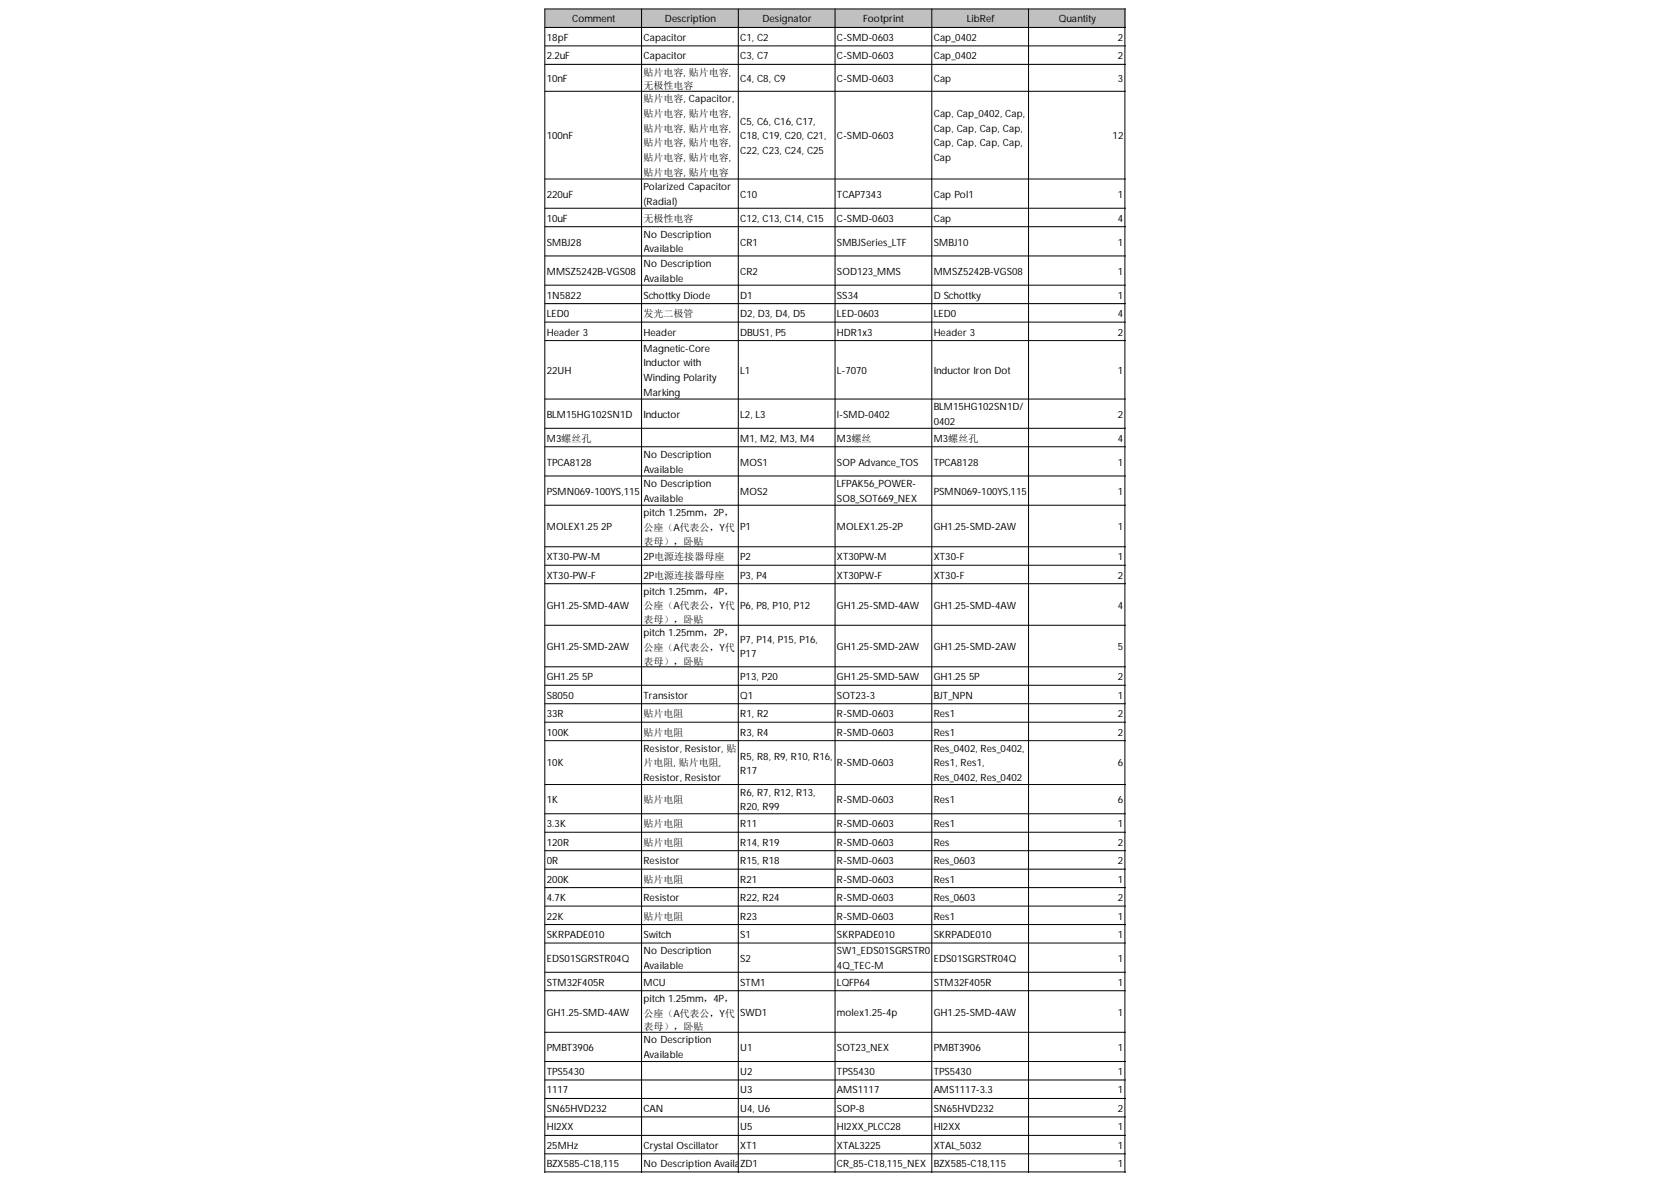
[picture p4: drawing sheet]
<svg xmlns="http://www.w3.org/2000/svg" width="297mm" height="210mm" viewBox="0 0 297 210" stroke-linecap="round" stroke-linejoin="round" font-family="sans-serif">
<defs><g id="words">
<g font-size="1.8">
<text x="101.6" y="4">Comment</text>
<text x="118.1" y="4">Description</text>
<text x="135.4" y="4">Designator</text>
<text x="153.2" y="4">Footprint</text>
<text x="171.6" y="4">LibRef</text>
<text x="188" y="4">Quantity</text>
<text x="97.1" y="7.3">18pF</text>
<text x="97.1" y="10.5">2.2uF</text>
<text x="114.2" y="7.3">Capacitor</text>
<text x="114.2" y="10.5">Capacitor</text>
<text x="131.4" y="7.3">C1, C2</text>
<text x="131.4" y="10.5">C3, C7</text>
<text x="148.6" y="7.3">C-SMD-0603</text>
<text x="148.6" y="10.5">C-SMD-0603</text>
<text x="165.8" y="7.3">Cap_0402</text>
<text x="165.8" y="10.5">Cap_0402</text>
<text x="198.5" y="7.3">2</text>
<text x="198.5" y="10.5">2</text>
<text x="97.1" y="14.5">10nF</text>
<text x="114.2" y="13.4">贴片电容, 贴片电容,</text>
<text x="114.2" y="15.9">无极性电容</text>
<text x="131.4" y="14.5">C4, C8, C9</text>
<text x="148.6" y="14.5">C-SMD-0603</text>
<text x="165.8" y="14.5">Cap</text>
<text x="198.5" y="14.5">3</text>
<text x="114.2" y="18.2">贴片电容, Capacitor,</text>
<text x="114.2" y="20.8">贴片电容, 贴片电容,</text>
<text x="114.2" y="23.4">贴片电容, 贴片电容,</text>
<text x="131.4" y="22.2">C5, C6, C16, C17,</text>
<text x="165.8" y="20.8">Cap, Cap_0402, Cap,</text>
<text x="165.8" y="23.4">Cap, Cap, Cap, Cap,</text>
<text x="97.1" y="24.8">100nF</text>
<text x="114.2" y="26">贴片电容, 贴片电容,</text>
<text x="114.2" y="28.6">贴片电容, 贴片电容,</text>
<text x="131.4" y="24.8">C18, C19, C20, C21,</text>
<text x="131.4" y="27.3">C22, C23, C24, C25</text>
<text x="148.6" y="24.8">C-SMD-0603</text>
<text x="165.8" y="26">Cap, Cap, Cap, Cap,</text>
<text x="165.8" y="28.6">Cap</text>
<text x="197.5" y="24.8">12</text>
<text x="97.1" y="35.1">220uF</text>
<text x="114.2" y="33.8">Polarized Capacitor</text>
<text x="114.2" y="31.2">贴片电容, 贴片电容</text>
<text x="131.4" y="35.1">C10</text>
<text x="148.6" y="35.1">TCAP7343</text>
<text x="165.8" y="35.1">Cap Pol1</text>
<text x="198.5" y="35.1">1</text>
<text x="97.1" y="39.4">10uF</text>
<text x="114.2" y="36.4">(Radial)</text>
<text x="114.2" y="39.4">无极性电容</text>
<text x="131.4" y="39.4">C12, C13, C14, C15</text>
<text x="148.6" y="39.4">C-SMD-0603</text>
<text x="165.8" y="39.4">Cap</text>
<text x="198.5" y="39.4">4</text>
<text x="97.1" y="43.6">SMBJ28</text>
<text x="114.2" y="42.2">No Description</text>
<text x="114.2" y="44.8">Available</text>
<text x="114.2" y="47.4">No Description</text>
<text x="131.4" y="43.6">CR1</text>
<text x="148.6" y="43.6">SMBJSeries_LTF</text>
<text x="165.8" y="43.6">SMBJ10</text>
<text x="198.5" y="43.6">1</text>
<text x="97.1" y="48.8">MMSZ5242B-VGS08</text>
<text x="97.1" y="53">1N5822</text>
<text x="114.2" y="50">Available</text>
<text x="114.2" y="53">Schottky Diode</text>
<text x="131.4" y="48.8">CR2</text>
<text x="131.4" y="53">D1</text>
<text x="148.6" y="48.8">SOD123_MMS</text>
<text x="148.6" y="53">SS34</text>
<text x="165.8" y="48.8">MMSZ5242B-VGS08</text>
<text x="165.8" y="53">D Schottky</text>
<text x="198.5" y="48.8">1</text>
<text x="198.5" y="53">1</text>
<text x="97.1" y="56.3">LED0</text>
<text x="97.1" y="59.6">Header 3</text>
<text x="114.2" y="59.6">Header</text>
<text x="114.2" y="56.3">发光二极管</text>
<text x="131.4" y="56.3">D2, D3, D4, D5</text>
<text x="131.4" y="59.6">DBUS1, P5</text>
<text x="148.6" y="56.3">LED-0603</text>
<text x="148.6" y="59.6">HDR1x3</text>
<text x="165.8" y="56.3">LED0</text>
<text x="165.8" y="59.6">Header 3</text>
<text x="198.5" y="56.3">4</text>
<text x="198.5" y="59.6">2</text>
<text x="114.2" y="62.5">Magnetic-Core</text>
<text x="114.2" y="65.1">Inductor with</text>
<text x="97.1" y="66.4">22UH</text>
<text x="114.2" y="67.7">Winding Polarity</text>
<text x="114.2" y="70.3">Marking</text>
<text x="131.4" y="66.4">L1</text>
<text x="148.6" y="66.4">L-7070</text>
<text x="165.8" y="66.4">Inductor Iron Dot</text>
<text x="198.5" y="66.4">1</text>
<text x="97.1" y="74.2">BLM15HG102SN1D</text>
<text x="114.2" y="74.2">Inductor</text>
<text x="131.4" y="74.2">L2, L3</text>
<text x="148.6" y="74.2">l-SMD-0402</text>
<text x="165.8" y="72.8">BLM15HG102SN1D/</text>
<text x="165.8" y="75.4">0402</text>
<text x="198.5" y="74.2">2</text>
<text x="97.1" y="78.4">M3螺丝孔</text>
<text x="97.1" y="82.7">TPCA8128</text>
<text x="114.2" y="81.3">No Description</text>
<text x="114.2" y="83.9">Available</text>
<text x="131.4" y="78.4">M1, M2, M3, M4</text>
<text x="131.4" y="82.7">MOS1</text>
<text x="148.6" y="78.4">M3螺丝</text>
<text x="148.6" y="82.7">SOP Advance_TOS</text>
<text x="165.8" y="78.4">M3螺丝孔</text>
<text x="165.8" y="82.7">TPCA8128</text>
<text x="198.5" y="78.4">4</text>
<text x="198.5" y="82.7">1</text>
<text x="97.1" y="87.9">PSMN069-100YS,115</text>
<text x="114.2" y="86.5">No Description</text>
<text x="114.2" y="89.1">Available</text>
<text x="131.4" y="87.9">MOS2</text>
<text x="148.6" y="86.5">LFPAK56_POWER-</text>
<text x="148.6" y="89.1">SO8_SOT669_NEX</text>
<text x="165.8" y="87.9">PSMN069-100YS,115</text>
<text x="198.5" y="87.9">1</text>
<text x="97.1" y="94.2">MOLEX1.25</text>
<text x="106.8" y="94.2">2P</text>
<text x="114.2" y="91.7">pitch 1.25mm，2P，</text>
<text x="114.2" y="94.3">公座（A代表公，Y代</text>
<text x="131.4" y="94.2">P1</text>
<text x="148.6" y="94.2">MOLEX1.25-2P</text>
<text x="165.8" y="94.2">GH1.25-SMD-2AW</text>
<text x="198.5" y="94.2">1</text>
<text x="97.1" y="99.5">XT30-PW-M</text>
<text x="114.2" y="99.5">2P电源连接器母座</text>
<text x="114.2" y="96.8">表母），卧贴</text>
<text x="131.4" y="99.5">P2</text>
<text x="148.6" y="99.5">XT30PW-M</text>
<text x="165.8" y="99.5">XT30-F</text>
<text x="198.5" y="99.5">1</text>
<text x="97.1" y="102.8">XT30-PW-F</text>
<text x="114.2" y="102.8">2P电源连接器母座</text>
<text x="114.2" y="105.6">pitch 1.25mm，4P，</text>
<text x="131.4" y="102.8">P3, P4</text>
<text x="148.6" y="102.8">XT30PW-F</text>
<text x="165.8" y="102.8">XT30-F</text>
<text x="198.5" y="102.8">2</text>
<text x="97.1" y="108.1">GH1.25-SMD-4AW</text>
<text x="114.2" y="113">pitch 1.25mm，2P，</text>
<text x="114.2" y="108.2">公座（A代表公，Y代</text>
<text x="114.2" y="110.7">表母），卧贴</text>
<text x="131.4" y="108.1">P6, P8, P10, P12</text>
<text x="148.6" y="108.1">GH1.25-SMD-4AW</text>
<text x="165.8" y="108.1">GH1.25-SMD-4AW</text>
<text x="198.5" y="108.1">4</text>
<text x="97.1" y="115.5">GH1.25-SMD-2AW</text>
<text x="114.2" y="115.6">公座（A代表公，Y代</text>
<text x="114.2" y="118.1">表母），卧贴</text>
<text x="131.4" y="114.1">P7, P14, P15, P16,</text>
<text x="131.4" y="116.7">P17</text>
<text x="148.6" y="115.5">GH1.25-SMD-2AW</text>
<text x="165.8" y="115.5">GH1.25-SMD-2AW</text>
<text x="198.5" y="115.5">5</text>
<text x="97.1" y="120.8">GH1.25</text>
<text x="97.1" y="124.1">S8050</text>
<text x="103.3" y="120.8">5P</text>
<text x="114.2" y="124.1">Transistor</text>
<text x="131.4" y="120.8">P13, P20</text>
<text x="131.4" y="124.1">Q1</text>
<text x="148.6" y="120.8">GH1.25-SMD-5AW</text>
<text x="148.6" y="124.1">SOT23-3</text>
<text x="165.8" y="120.8">GH1.25</text>
<text x="165.8" y="124.1">BJT_NPN</text>
<text x="172.1" y="120.8">5P</text>
<text x="198.5" y="120.8">2</text>
<text x="198.5" y="124.1">1</text>
<text x="97.1" y="127.4">33R</text>
<text x="97.1" y="130.6">100K</text>
<text x="114.2" y="127.4">贴片电阻</text>
<text x="114.2" y="130.6">贴片电阻</text>
<text x="131.4" y="127.4">R1, R2</text>
<text x="131.4" y="130.6">R3, R4</text>
<text x="148.6" y="127.4">R-SMD-0603</text>
<text x="148.6" y="130.6">R-SMD-0603</text>
<text x="165.8" y="127.4">Res1</text>
<text x="165.8" y="130.6">Res1</text>
<text x="198.5" y="127.4">2</text>
<text x="198.5" y="130.6">2</text>
<text x="97.1" y="136.1">10K</text>
<text x="114.2" y="133.5">Resistor, Resistor, 贴</text>
<text x="114.2" y="136.1">片电阻, 贴片电阻,</text>
<text x="131.4" y="134.9">R5, R8, R9, R10, R16,</text>
<text x="131.4" y="137.5">R17</text>
<text x="148.6" y="136.1">R-SMD-0603</text>
<text x="165.8" y="133.5">Res_0402, Res_0402,</text>
<text x="165.8" y="136.1">Res1, Res1,</text>
<text x="198.5" y="136.1">6</text>
<text x="97.1" y="142.7">1K</text>
<text x="114.2" y="138.7">Resistor, Resistor</text>
<text x="114.2" y="142.7">贴片电阻</text>
<text x="131.4" y="141.3">R6, R7, R12, R13,</text>
<text x="131.4" y="143.9">R20, R99</text>
<text x="148.6" y="142.7">R-SMD-0603</text>
<text x="165.8" y="138.7">Res_0402, Res_0402</text>
<text x="165.8" y="142.7">Res1</text>
<text x="198.5" y="142.7">6</text>
<text x="97.1" y="146.9">3.3K</text>
<text x="114.2" y="146.9">贴片电阻</text>
<text x="131.4" y="146.9">R11</text>
<text x="148.6" y="146.9">R-SMD-0603</text>
<text x="165.8" y="146.9">Res1</text>
<text x="198.5" y="146.9">1</text>
<text x="97.1" y="150.2">120R</text>
<text x="97.1" y="153.5">0R</text>
<text x="114.2" y="153.5">Resistor</text>
<text x="114.2" y="150.2">贴片电阻</text>
<text x="131.4" y="150.2">R14, R19</text>
<text x="131.4" y="153.5">R15, R18</text>
<text x="148.6" y="150.2">R-SMD-0603</text>
<text x="148.6" y="153.5">R-SMD-0603</text>
<text x="165.8" y="150.2">Res</text>
<text x="165.8" y="153.5">Res_0603</text>
<text x="198.5" y="150.2">2</text>
<text x="198.5" y="153.5">2</text>
<text x="97.1" y="156.7">200K</text>
<text x="97.1" y="160">4.7K</text>
<text x="114.2" y="160">Resistor</text>
<text x="114.2" y="156.7">贴片电阻</text>
<text x="131.4" y="156.7">R21</text>
<text x="131.4" y="160">R22, R24</text>
<text x="148.6" y="156.7">R-SMD-0603</text>
<text x="148.6" y="160">R-SMD-0603</text>
<text x="165.8" y="156.7">Res1</text>
<text x="165.8" y="160">Res_0603</text>
<text x="198.5" y="156.7">1</text>
<text x="198.5" y="160">2</text>
<text x="97.1" y="163.3">22K</text>
<text x="97.1" y="166.6">SKRPADE010</text>
<text x="114.2" y="166.6">Switch</text>
<text x="114.2" y="163.3">贴片电阻</text>
<text x="131.4" y="163.3">R23</text>
<text x="131.4" y="166.6">S1</text>
<text x="148.6" y="163.3">R-SMD-0603</text>
<text x="148.6" y="166.6">SKRPADE010</text>
<text x="165.8" y="163.3">Res1</text>
<text x="165.8" y="166.6">SKRPADE010</text>
<text x="198.5" y="163.3">1</text>
<text x="198.5" y="166.6">1</text>
<text x="97.1" y="170.8">EDS01SGRSTR04Q</text>
<text x="114.2" y="169.4">No Description</text>
<text x="114.2" y="172">Available</text>
<text x="131.4" y="170.8">S2</text>
<text x="148.6" y="169.4">SW1_EDS01SGRSTR0</text>
<text x="148.6" y="172">4Q_TEC-M</text>
<text x="165.8" y="170.8">EDS01SGRSTR04Q</text>
<text x="198.5" y="170.8">1</text>
<text x="97.1" y="175">STM32F405R</text>
<text x="114.2" y="175">MCU</text>
<text x="114.2" y="177.9">pitch 1.25mm，4P，</text>
<text x="131.4" y="175">STM1</text>
<text x="148.6" y="175">LQFP64</text>
<text x="165.8" y="175">STM32F405R</text>
<text x="198.5" y="175">1</text>
<text x="97.1" y="180.4">GH1.25-SMD-4AW</text>
<text x="114.2" y="185.3">No Description</text>
<text x="114.2" y="180.5">公座（A代表公，Y代</text>
<text x="114.2" y="183">表母），卧贴</text>
<text x="131.4" y="180.4">SWD1</text>
<text x="148.6" y="180.4">molex1.25-4p</text>
<text x="165.8" y="180.4">GH1.25-SMD-4AW</text>
<text x="198.5" y="180.4">1</text>
<text x="97.1" y="186.7">PMBT3906</text>
<text x="97.1" y="190.9">TPS5430</text>
<text x="114.2" y="187.9">Available</text>
<text x="131.4" y="186.7">U1</text>
<text x="131.4" y="190.9">U2</text>
<text x="148.6" y="186.7">SOT23_NEX</text>
<text x="148.6" y="190.9">TPS5430</text>
<text x="165.8" y="186.7">PMBT3906</text>
<text x="165.8" y="190.9">TPS5430</text>
<text x="198.5" y="186.7">1</text>
<text x="198.5" y="190.9">1</text>
<text x="97.1" y="194.2">1117</text>
<text x="97.1" y="197.5">SN65HVD232</text>
<text x="114.2" y="197.5">CAN</text>
<text x="131.4" y="194.2">U3</text>
<text x="131.4" y="197.5">U4, U6</text>
<text x="148.6" y="194.2">AMS1117</text>
<text x="148.6" y="197.5">SOP-8</text>
<text x="165.8" y="194.2">AMS1117-3.3</text>
<text x="165.8" y="197.5">SN65HVD232</text>
<text x="198.5" y="194.2">1</text>
<text x="198.5" y="197.5">2</text>
<text x="97.1" y="200.7">HI2XX</text>
<text x="131.4" y="200.7">U5</text>
<text x="148.6" y="200.7">HI2XX_PLCC28</text>
<text x="165.8" y="200.7">HI2XX</text>
<text x="198.5" y="200.7">1</text>
<text x="97.1" y="204">25MHz</text>
<text x="97.1" y="207.3">BZX585-C18,115</text>
<text x="114.2" y="204">Crystal Oscillator</text>
<text x="114.2" y="207.3">No Description Availa</text>
<text x="131.4" y="204">XT1</text>
<text x="131.4" y="207.3">ZD1</text>
<text x="148.6" y="204">XTAL3225</text>
<text x="148.6" y="207.3">CR_85-C18,115_NEX</text>
<text x="165.8" y="204">XTAL_5032</text>
<text x="165.8" y="207.3">BZX585-C18,115</text>
<text x="198.5" y="204">1</text>
<text x="198.5" y="207.3">1</text>
</g>
</g></defs>
<g fill="#c0c0c0">
<path d="M96.8 1.6h17.2v3.3h-17.2z" fill-rule="evenodd"/>
<path d="M113.8 1.6h17.4v3.3h-17.4z" fill-rule="evenodd"/>
<path d="M131 1.6h17.3v3.3h-17.3z" fill-rule="evenodd"/>
<path d="M148.2 1.6h17.3v3.3h-17.3z" fill-rule="evenodd"/>
<path d="M165.4 1.6h17.3v3.3h-17.3z" fill-rule="evenodd"/>
<path d="M182.5 1.6h17.4v3.3h-17.4z" fill-rule="evenodd"/>
</g>
<g fill="none" stroke="#000" stroke-width=".18">
<path d="M96.7 4.9h103.2M96.7 8.1h103.2M96.7 11.4h103.2M96.7 16.2h103.2M113.9 1.6v206.7M131.1 1.6v206.7M148.3 1.6v206.7M165.4 1.6v206.7M182.6 1.6v206.7M199.7 1.6v206.7M199.9 1.6h-103.2v206.7M96.7 31.8h103.2"/>
<path d="M96.7 37h103.2M96.7 40.3h103.2M96.7 45.5h103.2M96.7 50.6h103.2M96.7 53.9h103.2M96.7 57.2h103.2M96.7 60.5h103.2M96.7 70.9h103.2M96.7 76.1h103.2M96.7 79.3h103.2M96.7 84.5h103.2M96.7 89.7h103.2"/>
<path d="M96.7 97.1h103.2M96.7 100.4h103.2M96.7 103.7h103.2M96.7 111h103.2M96.7 118.4h103.2M96.7 121.7h103.2M96.7 125h103.2M96.7 128.3h103.2M96.7 131.5h103.2M96.7 139.3h103.2M96.7 144.5h103.2M96.7 147.8h103.2"/>
<path d="M96.7 151.1h103.2M96.7 154.3h103.2M96.7 157.6h103.2M96.7 160.9h103.2M96.7 164.2h103.2M96.7 167.5h103.2M96.7 172.7h103.2M96.7 175.9h103.2M96.7 183.3h103.2M96.7 188.5h103.2M96.7 191.8h103.2M96.7 195.1h103.2"/>
<path d="M96.7 198.3h103.2M96.7 201.6h103.2M96.7 204.9h103.2M96.7 208.1h103.2"/>
</g>
<use href="#words"/>
</svg>
